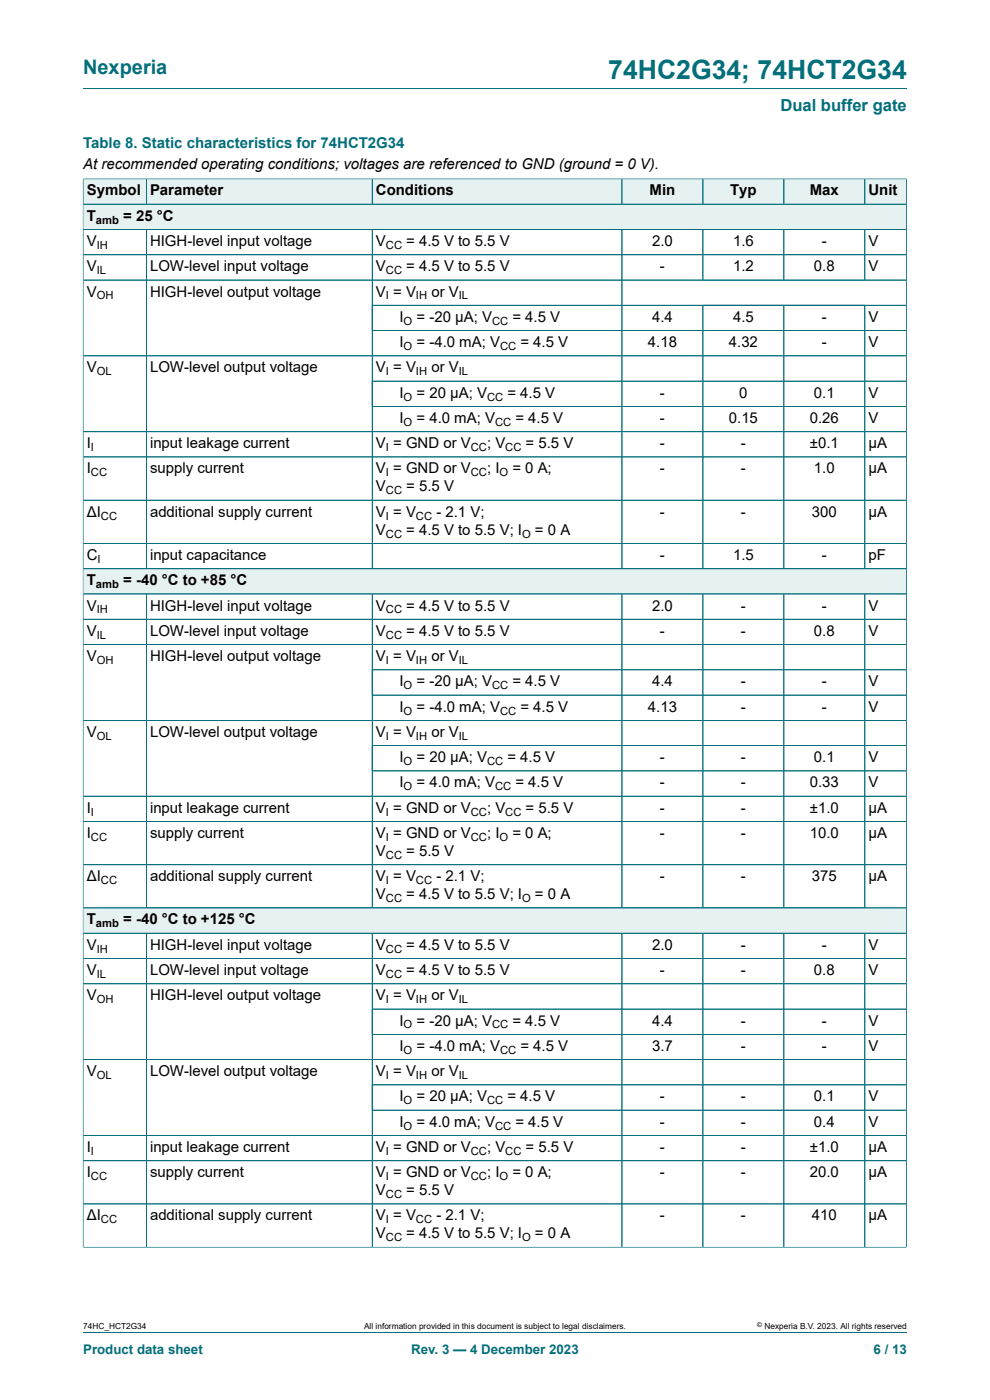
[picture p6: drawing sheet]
<svg xmlns="http://www.w3.org/2000/svg" width="210mm" height="297mm" viewBox="0 0 210 297" stroke-linecap="round" stroke-linejoin="round" font-family="sans-serif">
<defs><g id="words">
<text font-size="5.6" fill="#036f7b" x="129" y="16.8">74HC2G34; 74HCT2G34</text>
<text font-size="4.2" fill="#036f7b" x="17.6" y="15.6">Nexperia</text>
<text font-size="3.5" fill="#036f7b" x="165.5" y="23.7">Dual buffer gate</text>
<text font-size="3.2" fill="#036f7b" x="17.6" y="31.3">Table 8. Static characteristics for 74HCT2G34</text>
<g font-size="3.2">
<text x="17.6" y="35.8">At recommended operating conditions; voltages are referenced to GND (ground = 0 V).</text>
<text x="18.4" y="41.5">Symbol</text>
<text x="31.8" y="41.5">Parameter</text>
<text x="79.7" y="41.5">Conditions</text>
<text x="137.8" y="41.5">Min</text>
<text x="154.9" y="41.5">Typ</text>
<text x="171.8" y="41.5">Max</text>
<text x="184.2" y="41.5">Unit</text>
<text x="18.4" y="46.8">T</text>
<text x="26.1" y="46.8">= 25 °C</text>
<text x="18.4" y="52.2">V</text>
<text x="31.8" y="52.2">HIGH-level input voltage</text>
<text x="79.7" y="52.2">V</text>
<text x="86.2" y="52.2">= 4.5 V to 5.5 V</text>
<text x="138.3" y="52.2">2.0</text>
<text x="155.5" y="52.2">1.6</text>
<text x="174.3" y="52.2">-</text>
<text x="184.2" y="52.2">V</text>
<text x="18.4" y="57.5">V</text>
<text x="31.8" y="57.5">LOW-level input voltage</text>
<text x="79.7" y="57.5">V</text>
<text x="86.2" y="57.5">= 4.5 V to 5.5 V</text>
<text x="140" y="57.5">-</text>
<text x="155.5" y="57.5">1.2</text>
<text x="172.7" y="57.5">0.8</text>
<text x="184.2" y="57.5">V</text>
<text x="18.4" y="62.9">V</text>
<text x="31.8" y="62.9">HIGH-level output voltage</text>
<text x="79.7" y="62.9">V = V</text>
<text x="91.5" y="62.9">or V</text>
<text x="84.7" y="68.3">I</text>
<text x="88.4" y="68.3">= -20 μA; V</text>
<text x="108.7" y="68.3">= 4.5 V</text>
<text x="138.3" y="68.3">4.4</text>
<text x="155.5" y="68.3">4.5</text>
<text x="174.3" y="68.3">-</text>
<text x="184.2" y="68.3">V</text>
<text x="84.7" y="73.6">I</text>
<text x="88.4" y="73.6">= -4.0 mA; V</text>
<text x="110.4" y="73.6">= 4.5 V</text>
<text x="137.4" y="73.6">4.18</text>
<text x="154.6" y="73.6">4.32</text>
<text x="174.3" y="73.6">-</text>
<text x="184.2" y="73.6">V</text>
<text x="18.4" y="79">V</text>
<text x="31.8" y="79">LOW-level output voltage</text>
<text x="79.7" y="79">V = V</text>
<text x="91.5" y="79">or V</text>
<text x="84.7" y="84.4">I</text>
<text x="84.7" y="89.7">I</text>
<text x="88.4" y="84.4">= 20 μA; V</text>
<text x="88.4" y="89.7">= 4.0 mA; V</text>
<text x="107.6" y="84.4">= 4.5 V</text>
<text x="109.3" y="89.7">= 4.5 V</text>
<text x="140" y="84.4">-</text>
<text x="140" y="89.7">-</text>
<text x="154.6" y="89.7">0.15</text>
<text x="156.8" y="84.4">0</text>
<text x="171.8" y="89.7">0.26</text>
<text x="172.7" y="84.4">0.1</text>
<text x="184.2" y="84.4">V</text>
<text x="184.2" y="89.7">V</text>
<text x="18.4" y="95.1">I</text>
<text x="31.8" y="95.1">input leakage current</text>
<text x="79.7" y="95.1">V = GND or V</text>
<text x="103.3" y="95.1">; V</text>
<text x="111.5" y="95.1">= 5.5 V</text>
<text x="140" y="95.1">-</text>
<text x="157.2" y="95.1">-</text>
<text x="171.8" y="95.1">±0.1</text>
<text x="184.2" y="95.1">μA</text>
<text x="18.4" y="100.4">I</text>
<text x="31.8" y="100.4">supply current</text>
<text x="79.7" y="100.4">V = GND or V</text>
<text x="103.3" y="100.4">; I</text>
<text x="108.7" y="100.4">= 0 A;</text>
<text x="140" y="100.4">-</text>
<text x="157.2" y="100.4">-</text>
<text x="172.7" y="100.4">1.0</text>
<text x="184.2" y="100.4">μA</text>
<text x="79.7" y="104.3">V</text>
<text x="86.2" y="104.3">= 5.5 V</text>
<text x="18.4" y="109.6">ΔI</text>
<text x="31.8" y="109.6">additional supply current</text>
<text x="79.7" y="109.6">V = V</text>
<text x="79.7" y="113.4">V</text>
<text x="86.2" y="113.4">= 4.5 V to 5.5 V; I</text>
<text x="92.6" y="109.6">- 2.1 V;</text>
<text x="113.5" y="113.4">= 0 A</text>
<text x="140" y="109.6">-</text>
<text x="157.2" y="109.6">-</text>
<text x="172.2" y="109.6">300</text>
<text x="184.2" y="109.6">μA</text>
<text x="18.4" y="118.8">C</text>
<text x="31.8" y="118.8">input capacitance</text>
<text x="140" y="118.8">-</text>
<text x="155.5" y="118.8">1.5</text>
<text x="174.3" y="118.8">-</text>
<text x="184.2" y="118.8">pF</text>
<text x="18.4" y="124.2">T</text>
<text x="26.1" y="124.2">= -40 °C to +85 °C</text>
<text x="18.4" y="129.5">V</text>
<text x="31.8" y="129.5">HIGH-level input voltage</text>
<text x="79.7" y="129.5">V</text>
<text x="86.2" y="129.5">= 4.5 V to 5.5 V</text>
<text x="138.3" y="129.5">2.0</text>
<text x="157.2" y="129.5">-</text>
<text x="174.3" y="129.5">-</text>
<text x="184.2" y="129.5">V</text>
<text x="18.4" y="134.9">V</text>
<text x="31.8" y="134.9">LOW-level input voltage</text>
<text x="79.7" y="134.9">V</text>
<text x="86.2" y="134.9">= 4.5 V to 5.5 V</text>
<text x="140" y="134.9">-</text>
<text x="157.2" y="134.9">-</text>
<text x="172.7" y="134.9">0.8</text>
<text x="184.2" y="134.9">V</text>
<text x="18.4" y="140.2">V</text>
<text x="31.8" y="140.2">HIGH-level output voltage</text>
<text x="79.7" y="140.2">V = V</text>
<text x="91.5" y="140.2">or V</text>
<text x="84.7" y="145.6">I</text>
<text x="88.4" y="145.6">= -20 μA; V</text>
<text x="108.7" y="145.6">= 4.5 V</text>
<text x="138.3" y="145.6">4.4</text>
<text x="157.2" y="145.6">-</text>
<text x="174.3" y="145.6">-</text>
<text x="184.2" y="145.6">V</text>
<text x="84.7" y="151">I</text>
<text x="88.4" y="151">= -4.0 mA; V</text>
<text x="110.4" y="151">= 4.5 V</text>
<text x="137.4" y="151">4.13</text>
<text x="157.2" y="151">-</text>
<text x="174.3" y="151">-</text>
<text x="184.2" y="151">V</text>
<text x="18.4" y="156.3">V</text>
<text x="31.8" y="156.3">LOW-level output voltage</text>
<text x="79.7" y="156.3">V = V</text>
<text x="84.7" y="161.7">I</text>
<text x="88.4" y="161.7">= 20 μA; V</text>
<text x="91.5" y="156.3">or V</text>
<text x="107.6" y="161.7">= 4.5 V</text>
<text x="140" y="161.7">-</text>
<text x="157.2" y="161.7">-</text>
<text x="172.7" y="161.7">0.1</text>
<text x="184.2" y="161.7">V</text>
<text x="84.7" y="167.1">I</text>
<text x="88.4" y="167.1">= 4.0 mA; V</text>
<text x="109.3" y="167.1">= 4.5 V</text>
<text x="140" y="167.1">-</text>
<text x="157.2" y="167.1">-</text>
<text x="171.8" y="167.1">0.33</text>
<text x="184.2" y="167.1">V</text>
<text x="18.4" y="172.4">I</text>
<text x="31.8" y="172.4">input leakage current</text>
<text x="79.7" y="172.4">V = GND or V</text>
<text x="103.3" y="172.4">; V</text>
<text x="111.5" y="172.4">= 5.5 V</text>
<text x="140" y="172.4">-</text>
<text x="157.2" y="172.4">-</text>
<text x="171.8" y="172.4">±1.0</text>
<text x="184.2" y="172.4">μA</text>
<text x="18.4" y="177.8">I</text>
<text x="31.8" y="177.8">supply current</text>
<text x="79.7" y="177.8">V = GND or V</text>
<text x="103.3" y="177.8">; I</text>
<text x="108.7" y="177.8">= 0 A;</text>
<text x="140" y="177.8">-</text>
<text x="157.2" y="177.8">-</text>
<text x="171.8" y="177.8">10.0</text>
<text x="184.2" y="177.8">μA</text>
<text x="79.7" y="181.6">V</text>
<text x="86.2" y="181.6">= 5.5 V</text>
<text x="18.4" y="186.9">ΔI</text>
<text x="31.8" y="186.9">additional supply current</text>
<text x="79.7" y="186.9">V = V</text>
<text x="79.7" y="190.8">V</text>
<text x="86.2" y="190.8">= 4.5 V to 5.5 V; I</text>
<text x="92.6" y="186.9">- 2.1 V;</text>
<text x="113.5" y="190.8">= 0 A</text>
<text x="140" y="186.9">-</text>
<text x="157.2" y="186.9">-</text>
<text x="172.2" y="186.9">375</text>
<text x="184.2" y="186.9">μA</text>
<text x="18.4" y="196.1">T</text>
<text x="26.1" y="196.1">= -40 °C to +125 °C</text>
<text x="18.4" y="201.5">V</text>
<text x="31.8" y="201.5">HIGH-level input voltage</text>
<text x="79.7" y="201.5">V</text>
<text x="86.2" y="201.5">= 4.5 V to 5.5 V</text>
<text x="138.3" y="201.5">2.0</text>
<text x="157.2" y="201.5">-</text>
<text x="174.3" y="201.5">-</text>
<text x="184.2" y="201.5">V</text>
<text x="18.4" y="206.8">V</text>
<text x="31.8" y="206.8">LOW-level input voltage</text>
<text x="79.7" y="206.8">V</text>
<text x="86.2" y="206.8">= 4.5 V to 5.5 V</text>
<text x="140" y="206.8">-</text>
<text x="157.2" y="206.8">-</text>
<text x="172.7" y="206.8">0.8</text>
<text x="184.2" y="206.8">V</text>
<text x="18.4" y="212.2">V</text>
<text x="31.8" y="212.2">HIGH-level output voltage</text>
<text x="79.7" y="212.2">V = V</text>
<text x="91.5" y="212.2">or V</text>
<text x="84.7" y="217.6">I</text>
<text x="88.4" y="217.6">= -20 μA; V</text>
<text x="108.7" y="217.6">= 4.5 V</text>
<text x="138.3" y="217.6">4.4</text>
<text x="157.2" y="217.6">-</text>
<text x="174.3" y="217.6">-</text>
<text x="184.2" y="217.6">V</text>
<text x="84.7" y="222.9">I</text>
<text x="88.4" y="222.9">= -4.0 mA; V</text>
<text x="110.4" y="222.9">= 4.5 V</text>
<text x="138.3" y="222.9">3.7</text>
<text x="157.2" y="222.9">-</text>
<text x="174.3" y="222.9">-</text>
<text x="184.2" y="222.9">V</text>
<text x="18.4" y="228.3">V</text>
<text x="31.8" y="228.3">LOW-level output voltage</text>
<text x="79.7" y="228.3">V = V</text>
<text x="84.7" y="233.7">I</text>
<text x="88.4" y="233.7">= 20 μA; V</text>
<text x="91.5" y="228.3">or V</text>
<text x="107.6" y="233.7">= 4.5 V</text>
<text x="140" y="233.7">-</text>
<text x="157.2" y="233.7">-</text>
<text x="172.7" y="233.7">0.1</text>
<text x="184.2" y="233.7">V</text>
<text x="84.7" y="239">I</text>
<text x="88.4" y="239">= 4.0 mA; V</text>
<text x="109.3" y="239">= 4.5 V</text>
<text x="140" y="239">-</text>
<text x="157.2" y="239">-</text>
<text x="172.7" y="239">0.4</text>
<text x="184.2" y="239">V</text>
<text x="18.4" y="244.4">I</text>
<text x="31.8" y="244.4">input leakage current</text>
<text x="79.7" y="244.4">V = GND or V</text>
<text x="103.3" y="244.4">; V</text>
<text x="111.5" y="244.4">= 5.5 V</text>
<text x="140" y="244.4">-</text>
<text x="157.2" y="244.4">-</text>
<text x="171.8" y="244.4">±1.0</text>
<text x="184.2" y="244.4">μA</text>
<text x="18.4" y="249.7">I</text>
<text x="31.8" y="249.7">supply current</text>
<text x="79.7" y="249.7">V = GND or V</text>
<text x="103.3" y="249.7">; I</text>
<text x="108.7" y="249.7">= 0 A;</text>
<text x="140" y="249.7">-</text>
<text x="157.2" y="249.7">-</text>
<text x="171.8" y="249.7">20.0</text>
<text x="184.2" y="249.7">μA</text>
<text x="79.7" y="253.6">V</text>
<text x="86.2" y="253.6">= 5.5 V</text>
<text x="18.4" y="258.9">ΔI</text>
<text x="31.8" y="258.9">additional supply current</text>
<text x="79.7" y="258.9">V = V</text>
<text x="79.7" y="262.7">V</text>
<text x="86.2" y="262.7">= 4.5 V to 5.5 V; I</text>
<text x="92.6" y="258.9">- 2.1 V;</text>
<text x="113.5" y="262.7">= 0 A</text>
<text x="140" y="258.9">-</text>
<text x="157.2" y="258.9">-</text>
<text x="172.2" y="258.9">410</text>
<text x="184.2" y="258.9">μA</text>
</g>
<g font-size="2.8" fill="#036f7b">
<text x="17.6" y="287.2">Product data sheet</text>
<text x="87.2" y="287.2">Rev. 3 — 4 December 2023</text>
<text x="185.3" y="287.2">6 / 13</text>
</g>
<g font-size="2.4">
<text x="20.4" y="47.4">amb</text>
<text x="20.5" y="52.8">IH</text>
<text x="81.9" y="52.8">CC</text>
<text x="20.5" y="58.2">IL</text>
<text x="81.9" y="58.2">CC</text>
<text x="20.5" y="63.5">OH</text>
<text x="81.9" y="63.5">I</text>
<text x="88.2" y="63.5">IH</text>
<text x="97.3" y="63.5">IL</text>
<text x="85.6" y="68.9">O</text>
<text x="104.4" y="68.9">CC</text>
<text x="85.6" y="74.3">O</text>
<text x="106.1" y="74.3">CC</text>
<text x="20.5" y="79.6">OL</text>
<text x="81.9" y="79.6">I</text>
<text x="88.2" y="79.6">IH</text>
<text x="97.3" y="79.6">IL</text>
<text x="85.6" y="85">O</text>
<text x="103.3" y="85">CC</text>
<text x="19.3" y="95.7">I</text>
<text x="81.9" y="95.7">I</text>
<text x="85.6" y="90.3">O</text>
<text x="99.9" y="95.7">CC</text>
<text x="105" y="90.3">CC</text>
<text x="107.2" y="95.7">CC</text>
<text x="19.3" y="101.1">CC</text>
<text x="81.9" y="101.1">I</text>
<text x="99.9" y="101.1">CC</text>
<text x="106" y="101.1">O</text>
<text x="81.9" y="104.9">CC</text>
<text x="21.4" y="110.2">CC</text>
<text x="81.9" y="110.2">I</text>
<text x="88.2" y="110.2">CC</text>
<text x="20.7" y="119.4">I</text>
<text x="81.9" y="114">CC</text>
<text x="110.8" y="114">O</text>
<text x="20.4" y="124.8">amb</text>
<text x="20.5" y="130.1">IH</text>
<text x="81.9" y="130.1">CC</text>
<text x="20.5" y="135.5">IL</text>
<text x="81.9" y="135.5">CC</text>
<text x="20.5" y="140.9">OH</text>
<text x="81.9" y="140.9">I</text>
<text x="88.2" y="140.9">IH</text>
<text x="97.3" y="140.9">IL</text>
<text x="85.6" y="146.2">O</text>
<text x="104.4" y="146.2">CC</text>
<text x="85.6" y="151.6">O</text>
<text x="106.1" y="151.6">CC</text>
<text x="20.5" y="156.9">OL</text>
<text x="81.9" y="156.9">I</text>
<text x="88.2" y="156.9">IH</text>
<text x="97.3" y="156.9">IL</text>
<text x="85.6" y="162.3">O</text>
<text x="85.6" y="167.7">O</text>
<text x="103.3" y="162.3">CC</text>
<text x="105" y="167.7">CC</text>
<text x="19.3" y="173">I</text>
<text x="81.9" y="173">I</text>
<text x="99.9" y="173">CC</text>
<text x="107.2" y="173">CC</text>
<text x="19.3" y="178.4">CC</text>
<text x="81.9" y="178.4">I</text>
<text x="99.9" y="178.4">CC</text>
<text x="106" y="178.4">O</text>
<text x="81.9" y="182.2">CC</text>
<text x="21.4" y="187.6">CC</text>
<text x="81.9" y="187.6">I</text>
<text x="81.9" y="191.4">CC</text>
<text x="88.2" y="187.6">CC</text>
<text x="110.8" y="191.4">O</text>
<text x="20.4" y="196.7">amb</text>
<text x="20.5" y="202.1">IH</text>
<text x="81.9" y="202.1">CC</text>
<text x="20.5" y="207.5">IL</text>
<text x="81.9" y="207.5">CC</text>
<text x="20.5" y="212.8">OH</text>
<text x="81.9" y="212.8">I</text>
<text x="88.2" y="212.8">IH</text>
<text x="97.3" y="212.8">IL</text>
<text x="85.6" y="218.2">O</text>
<text x="104.4" y="218.2">CC</text>
<text x="85.6" y="223.5">O</text>
<text x="106.1" y="223.5">CC</text>
<text x="20.5" y="228.9">OL</text>
<text x="81.9" y="228.9">I</text>
<text x="88.2" y="228.9">IH</text>
<text x="97.3" y="228.9">IL</text>
<text x="85.6" y="234.3">O</text>
<text x="85.6" y="239.6">O</text>
<text x="103.3" y="234.3">CC</text>
<text x="105" y="239.6">CC</text>
<text x="19.3" y="245">I</text>
<text x="81.9" y="245">I</text>
<text x="99.9" y="245">CC</text>
<text x="107.2" y="245">CC</text>
<text x="19.3" y="250.4">CC</text>
<text x="81.9" y="250.4">I</text>
<text x="99.9" y="250.4">CC</text>
<text x="106" y="250.4">O</text>
<text x="81.9" y="254.2">CC</text>
<text x="21.4" y="259.5">CC</text>
<text x="81.9" y="259.5">I</text>
<text x="81.9" y="263.3">CC</text>
<text x="88.2" y="259.5">CC</text>
<text x="110.8" y="263.3">O</text>
</g>
<g font-size="1.8">
<text x="17.6" y="282">74HC_HCT2G34</text>
<text x="77.2" y="282">All information provided in this document is subject to legal disclaimers.</text>
<text x="162.2" y="282">Nexperia B.V. 2023. All rights reserved</text>
</g>
<text font-size="1.4" x="160.6" y="281.6">©</text>
</g></defs>
<path d="M17.6 18.8h174.8" fill="none" stroke="#036f7b" stroke-width=".21"/>
<path d="M17.7 38h13.3v5.3h-13.3z" fill="#e6f1f2"/>
<path d="M17.6 37.9v5.4h13.4v-5.3h-13.4" fill="none" stroke="#036f7b" stroke-width=".21"/>
<path d="M31.1 38h47.8v5.3h-47.8z" fill="#e6f1f2"/>
<path d="M31 38h48v5.3h-48z" fill="none" stroke="#036f7b" stroke-width=".21"/>
<path d="M79 38h51.9v5.3h-51.9z" fill="#e6f1f2"/>
<path d="M130.9 38h-51.9v5.3h51.9" fill="none" stroke="#036f7b" stroke-width=".21"/>
<path d="M130.9 38h1v5.3h-1z" fill="#e6f1f2"/>
<path d="M130.9 38h1v5.3h-1" fill="none" stroke="#036f7b" stroke-width=".21"/>
<path d="M132 38h17v5.3h-17z" fill="#e6f1f2"/>
<path d="M131.9 38h17.2v5.3h-17.2z" fill="none" stroke="#036f7b" stroke-width=".21"/>
<path d="M149.2 38h17v5.3h-17z" fill="#e6f1f2"/>
<path d="M149.1 38h17.2v5.3h-17.2z" fill="none" stroke="#036f7b" stroke-width=".21"/>
<path d="M166.4 38h17v5.3h-17z" fill="#e6f1f2"/>
<path d="M166.3 38h17.2v5.3h-17.2z" fill="none" stroke="#036f7b" stroke-width=".21"/>
<path d="M183.5 38h8.7v5.3h-8.7z" fill="#e6f1f2"/>
<path d="M192.3 37.9v10.8h-174.7v-5.4h174.7M192.3 38h-8.8v5.3" fill="none" stroke="#036f7b" stroke-width=".21"/>
<path d="M17.7 43.4h174.5v5.2h-174.5z" fill="#e6f1f2"/>
<g fill="none" stroke="#036f7b" stroke-width=".21">
<path d="M17.6 48.7h174.7v77.3h-174.7zM17.6 54h174.7M17.6 59.4h174.7M31 48.7v72M79 48.7v72M131.9 48.7v72M149.1 48.7v10.7M166.3 48.7v10.7M183.5 48.7v10.7M17.6 75.5h174.7M79 64.8h113.3M79 70.1h113.3"/>
<path d="M149.1 64.8v55.9M166.3 64.8v55.9M183.5 64.8v55.9M17.6 91.6h174.7M79 80.9h113.3M79 86.2h113.3M192.3 96.9h-174.7M17.6 106.1h174.7M17.6 115.3h174.7M17.6 120.7h174.7"/>
</g>
<path d="M17.7 120.7h174.5v5.2h-174.5z" fill="#e6f1f2"/>
<g fill="none" stroke="#036f7b" stroke-width=".21">
<path d="M17.6 126h174.7v72h-174.7zM17.6 136.7h174.7M31 126v66.6M79 126v66.6M131.9 126v66.6M149.1 126v66.6M166.3 126v66.6M183.5 126v66.6M192.3 131.4h-174.7M79 142.1h113.3M79 147.5h113.3M79 158.2h113.3"/>
<path d="M192.3 152.8h-174.7M17.6 174.3h174.7M79 163.5h113.3M192.3 168.9h-174.7M17.6 183.4h174.7M17.6 192.6h174.7"/>
</g>
<path d="M17.7 192.7h174.5v5.2h-174.5z" fill="#e6f1f2"/>
<g fill="none" stroke="#036f7b" stroke-width=".21">
<path d="M17.6 38v226.7M17.7 38h174.5M31 38v5.3M79 38v5.3M131.9 38v5.3M149.1 38v5.3M166.3 38v5.3M183.5 38v5.3M192.3 38v226.7M17.7 43.3h174.5M17.7 48.7h174.5M17.7 54h174.5"/>
<path d="M17.7 59.4h174.5M31 48.8v71.8M79 48.8v71.8M131.9 48.8v71.8M149.1 48.8v10.5M166.3 48.8v10.5M183.5 48.8v10.5M17.7 75.5h174.5M79 64.8h113.2M79 70.1h113.2M149.1 64.8v55.8M166.3 64.8v55.8"/>
<path d="M183.5 64.8v55.8M17.7 91.6h174.5M79 80.9h113.2M79 86.2h113.2M192.2 96.9h-174.5M192.2 106.1h-174.5M192.2 115.3h-174.5M17.7 120.7h174.5M17.7 126h174.5M17.7 136.7h174.5M31 126.1v66.4M79 126.1v66.4"/>
<path d="M131.9 126.1v66.4M149.1 126.1v66.4M166.3 126.1v66.4M183.5 126.1v66.4M192.2 131.4h-174.5M17.7 152.8h174.5M79 142.1h113.2M79 147.5h113.2M79 158.2h113.2M17.7 168.9h174.5M17.7 174.3h174.5M79 163.5h113.2"/>
<path d="M17.6 198h174.7M17.7 183.4h174.5M17.7 192.6h174.5M31 198v66.6M79 198v66.6M131.9 198v66.6M149.1 198v66.6M166.3 198v66.6M183.5 198v66.6M17.6 208.7h174.7M79 214.1h113.3M79 219.4h113.3"/>
<path d="M192.3 203.3h-174.7M79 230.2h113.3M79 235.5h113.3M192.3 224.8h-174.7M17.6 240.9h174.7M17.6 255.4h174.7M192.3 246.2h-174.7M17.6 264.6h174.7M17.6 282.6h174.8"/>
</g>
<use href="#words"/>
</svg>
